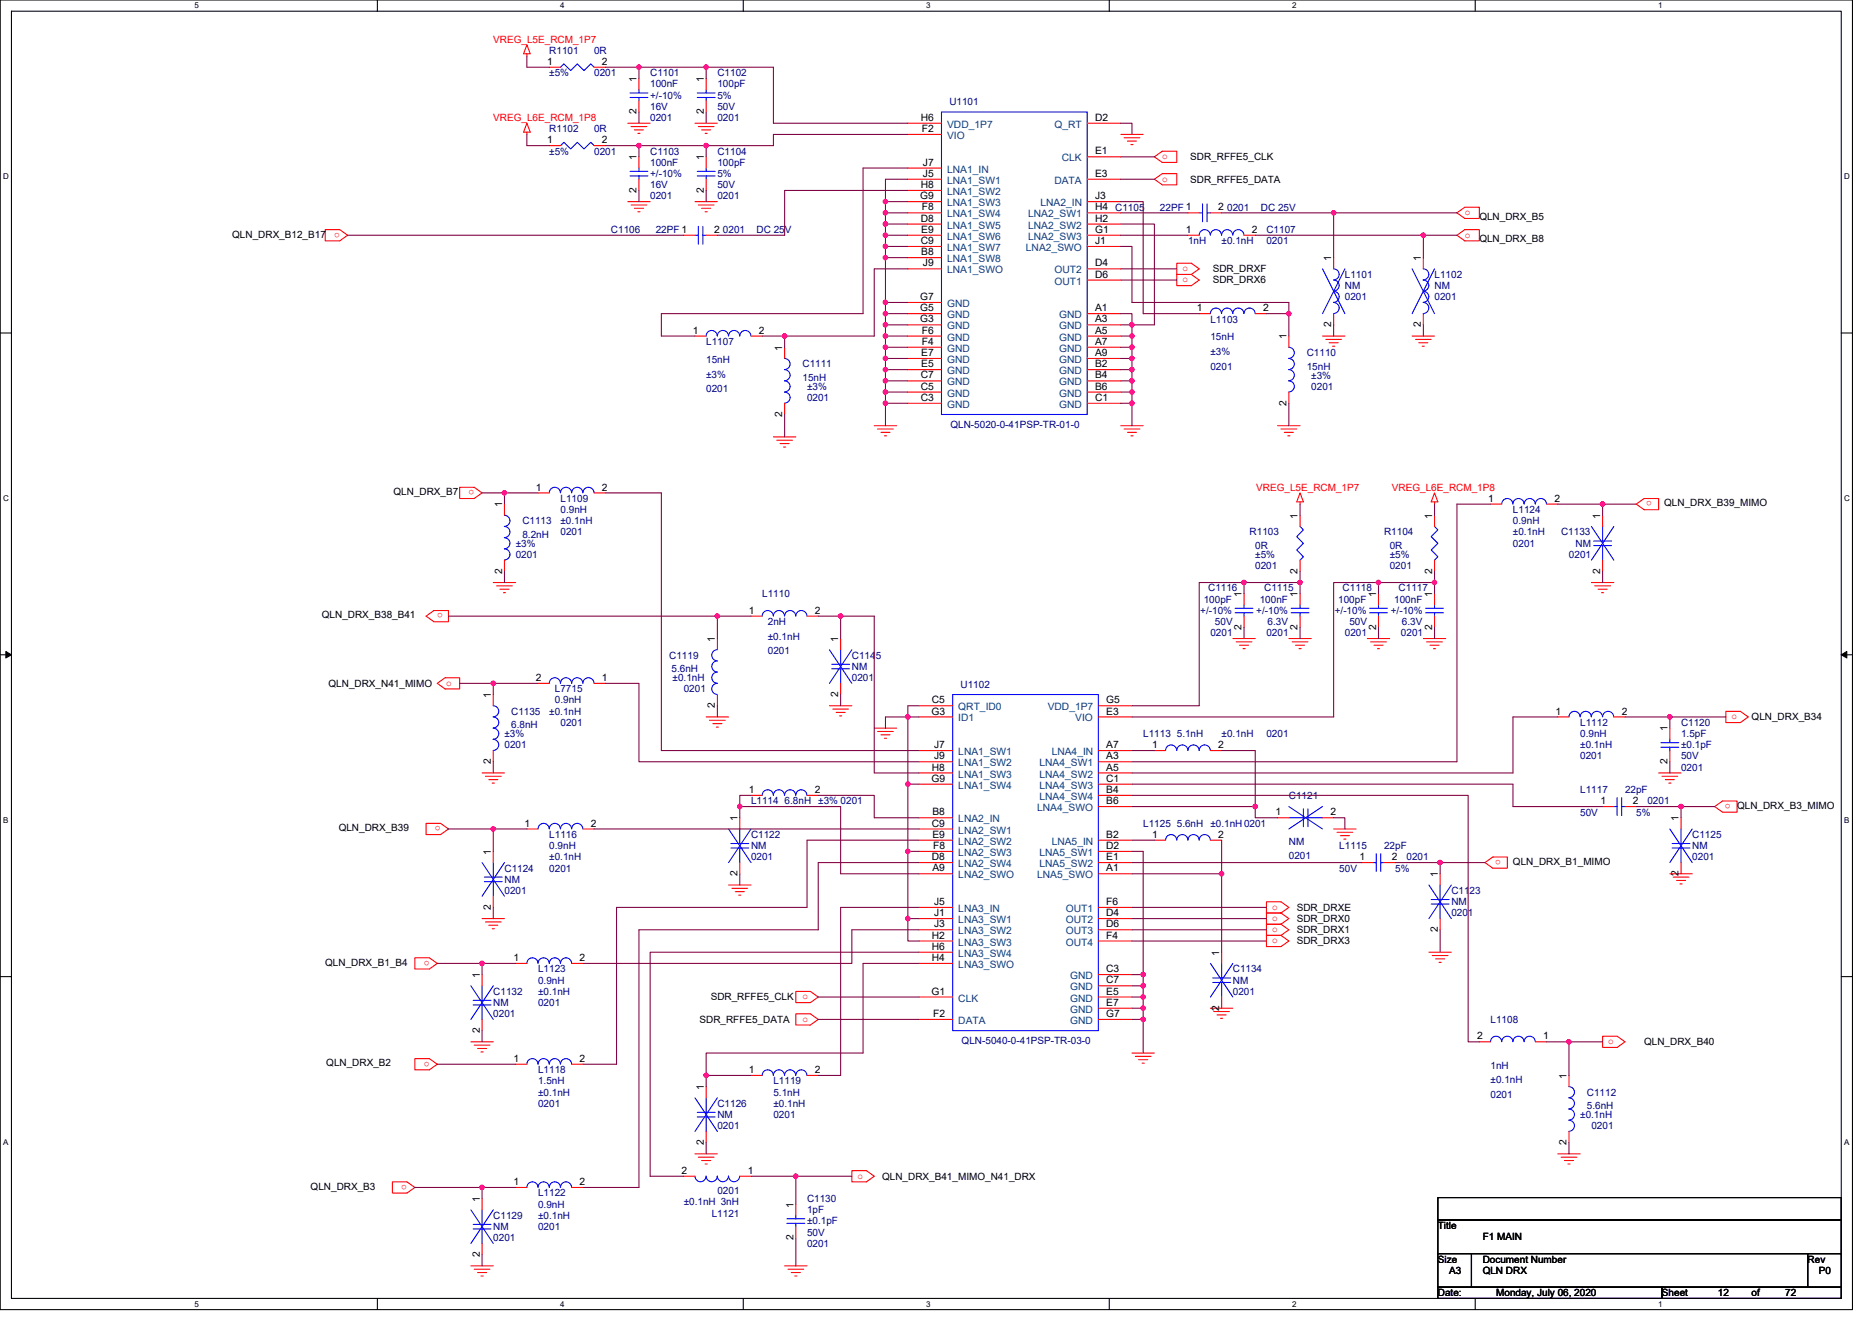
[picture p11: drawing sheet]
<svg xmlns="http://www.w3.org/2000/svg" width="297mm" height="210mm" viewBox="0 0 297 210" stroke-linecap="round" stroke-linejoin="round" font-family="sans-serif">
<defs><g id="words">
<g font-size="1.6" fill="#f00">
<text x="78.3" y="6.8">VREG_L5E_RCM_1P7</text>
<text x="78.3" y="19.2">VREG_L6E_RCM_1P8</text>
<text x="184.4" y="25.3">o</text>
<text x="184.4" y="28.8">o</text>
<text x="232.4" y="34.1">o</text>
<text x="53.9" y="36.9" transform="rotate(180 53.9 36.9)">o</text>
<text x="232.4" y="37.7">o</text>
<text x="187.6" y="43">o</text>
<text x="187.6" y="44.8">o</text>
<text x="75.2" y="77.8" transform="rotate(180 75.2 77.8)">o</text>
<text x="199.3" y="77.9">VREG_L5E_RCM_1P7</text>
<text x="220.9" y="77.9">VREG_L6E_RCM_1P8</text>
<text x="262.1" y="79.6" transform="rotate(180 262.1 79.6)">o</text>
<text x="70.3" y="97.4" transform="rotate(180 70.3 97.4)">o</text>
<text x="70.8" y="108.8">o</text>
<text x="274.7" y="114.2">o</text>
<text x="69.9" y="131.1" transform="rotate(180 69.9 131.1)">o</text>
<text x="274.6" y="127.6" transform="rotate(180 274.6 127.6)">o</text>
<text x="238.1" y="136.5" transform="rotate(180 238.1 136.5)">o</text>
<text x="201.8" y="146.2">o</text>
<text x="201.8" y="147.9">o</text>
<text x="201.8" y="149.7">o</text>
<text x="201.8" y="144.4">o</text>
<text x="68.1" y="152.5" transform="rotate(180 68.1 152.5)">o</text>
<text x="127.3" y="158.6">o</text>
<text x="127.3" y="162.2">o</text>
<text x="255.2" y="165.7">o</text>
<text x="68.1" y="168.5" transform="rotate(180 68.1 168.5)">o</text>
<text x="64.6" y="188" transform="rotate(180 64.6 188)">o</text>
<text x="136.1" y="187">o</text>
</g>
<g font-size="1.6">
<text x="86.8" y="10.3">1</text>
<text x="95.5" y="10.3">2</text>
<text x="101" y="13" transform="rotate(-90 101 13)">1</text>
<text x="111.7" y="13" transform="rotate(-90 111.7 13)">1</text>
<text x="86.8" y="22.7">1</text>
<text x="95.5" y="22.7">2</text>
<text x="101" y="18.2" transform="rotate(-90 101 18.2)">2</text>
<text x="111.7" y="18.2" transform="rotate(-90 111.7 18.2)">2</text>
<text x="146.1" y="19.2">H6</text>
<text x="146.3" y="21">F2</text>
<text x="173.8" y="19.2">D2</text>
<text x="101" y="25.4" transform="rotate(-90 101 25.4)">1</text>
<text x="111.7" y="25.4" transform="rotate(-90 111.7 25.4)">1</text>
<text x="146.1" y="29.8">H8</text>
<text x="146.4" y="28.1">J5</text>
<text x="146.4" y="26.3">J7</text>
<text x="173.8" y="24.5">E1</text>
<text x="173.8" y="28.1">E3</text>
<text x="188.9" y="25.4">SDR_RFFE5_CLK</text>
<text x="188.9" y="29">SDR_RFFE5_DATA</text>
<text x="101" y="30.6" transform="rotate(-90 101 30.6)">2</text>
<text x="111.7" y="30.6" transform="rotate(-90 111.7 30.6)">2</text>
<text x="146" y="31.6">G9</text>
<text x="146.1" y="35.2">D8</text>
<text x="146.3" y="33.4">F8</text>
<text x="173.8" y="31.6">J3</text>
<text x="173.8" y="33.4">H4</text>
<text x="173.8" y="35.2">H2</text>
<text x="193.3" y="33.4">2</text>
<text x="234.7" y="34.8">QLN_DRX_B5</text>
<text x="36.8" y="37.7">QLN_DRX_B12_B17</text>
<text x="113.3" y="37">2</text>
<text x="146.1" y="38.7">C9</text>
<text x="146.2" y="37">E9</text>
<text x="146.2" y="40.5">B8</text>
<text x="173.8" y="38.7">J1</text>
<text x="173.8" y="37">G1</text>
<text x="188.1" y="37">1</text>
<text x="198.6" y="37">2</text>
<text x="211.2" y="41.4" transform="rotate(-90 211.2 41.4)">1</text>
<text x="225.5" y="41.4" transform="rotate(-90 225.5 41.4)">1</text>
<text x="234.7" y="38.4">QLN_DRX_B8</text>
<text x="146" y="47.6">G7</text>
<text x="146.4" y="42.3">J9</text>
<text x="173.8" y="44.1">D6</text>
<text x="173.8" y="42.3">D4</text>
<text x="192.4" y="43.2">SDR_DRXF</text>
<text x="192.4" y="45">SDR_DRX6</text>
<text x="109.9" y="53">1</text>
<text x="120.4" y="53">2</text>
<text x="146" y="51.2">G3</text>
<text x="146" y="49.4">G5</text>
<text x="146.3" y="53">F6</text>
<text x="173.8" y="53">A5</text>
<text x="173.8" y="49.4">A1</text>
<text x="173.8" y="51.2">A3</text>
<text x="189.9" y="49.4">1</text>
<text x="200.4" y="49.4">2</text>
<text x="204.1" y="53.9" transform="rotate(-90 204.1 53.9)">1</text>
<text x="211.2" y="51.9" transform="rotate(-90 211.2 51.9)">2</text>
<text x="225.5" y="51.9" transform="rotate(-90 225.5 51.9)">2</text>
<text x="124.1" y="55.6" transform="rotate(-90 124.1 55.6)">1</text>
<text x="146.2" y="58.3">E5</text>
<text x="146.2" y="56.5">E7</text>
<text x="146.3" y="54.7">F4</text>
<text x="173.8" y="54.7">A7</text>
<text x="173.8" y="56.5">A9</text>
<text x="173.8" y="58.3">B2</text>
<text x="146.1" y="63.6">C3</text>
<text x="146.1" y="61.8">C5</text>
<text x="146.1" y="60.1">C7</text>
<text x="173.8" y="60.1">B4</text>
<text x="173.8" y="61.8">B6</text>
<text x="173.8" y="63.6">C1</text>
<text x="204.1" y="64.4" transform="rotate(-90 204.1 64.4)">2</text>
<text x="124.1" y="66.2" transform="rotate(-90 124.1 66.2)">2</text>
<text x="85" y="77.9">1</text>
<text x="95.5" y="77.9">2</text>
<text x="62.4" y="78.6">QLN_DRX_B7</text>
<text x="79.7" y="80.5" transform="rotate(-90 79.7 80.5)">1</text>
<text x="205.9" y="82.3" transform="rotate(-90 205.9 82.3)">1</text>
<text x="227.2" y="82.3" transform="rotate(-90 227.2 82.3)">1</text>
<text x="236.2" y="79.6">1</text>
<text x="246.7" y="79.6">2</text>
<text x="253.9" y="82.3" transform="rotate(-90 253.9 82.3)">1</text>
<text x="264.1" y="80.4">QLN_DRX_B39_MIMO</text>
<text x="79.7" y="91.1" transform="rotate(-90 79.7 91.1)">2</text>
<text x="197" y="94.8" transform="rotate(-90 197 94.8)">1</text>
<text x="205.9" y="94.8" transform="rotate(-90 205.9 94.8)">1</text>
<text x="205.9" y="91.1" transform="rotate(-90 205.9 91.1)">2</text>
<text x="218.4" y="94.8" transform="rotate(-90 218.4 94.8)">1</text>
<text x="227.2" y="94.8" transform="rotate(-90 227.2 94.8)">1</text>
<text x="227.2" y="91.1" transform="rotate(-90 227.2 91.1)">2</text>
<text x="253.9" y="91.1" transform="rotate(-90 253.9 91.1)">2</text>
<text x="51.1" y="98.1">QLN_DRX_B38_B41</text>
<text x="113.4" y="101.9" transform="rotate(-90 113.4 101.9)">1</text>
<text x="118.8" y="97.4">1</text>
<text x="129.3" y="97.4">2</text>
<text x="133" y="101.9" transform="rotate(-90 133 101.9)">1</text>
<text x="197" y="99.9" transform="rotate(-90 197 99.9)">2</text>
<text x="205.9" y="99.9" transform="rotate(-90 205.9 99.9)">2</text>
<text x="218.4" y="99.9" transform="rotate(-90 218.4 99.9)">2</text>
<text x="227.2" y="99.9" transform="rotate(-90 227.2 99.9)">2</text>
<text x="52.1" y="109">QLN_DRX_N41_MIMO</text>
<text x="77.9" y="110.8" transform="rotate(-90 77.9 110.8)">1</text>
<text x="85" y="108.1">2</text>
<text x="95.5" y="108.1">1</text>
<text x="113.4" y="112.4" transform="rotate(-90 113.4 112.4)">2</text>
<text x="133" y="110.6" transform="rotate(-90 133 110.6)">2</text>
<text x="147.8" y="113.4">G3</text>
<text x="147.9" y="111.6">C5</text>
<text x="175.5" y="111.6">G5</text>
<text x="175.5" y="113.4">E3</text>
<text x="246.8" y="113.4">1</text>
<text x="257.3" y="113.4">2</text>
<text x="148.2" y="118.7">J7</text>
<text x="175.5" y="118.7">A7</text>
<text x="182.8" y="118.7">1</text>
<text x="193.3" y="118.7">2</text>
<text x="264.6" y="116.1" transform="rotate(-90 264.6 116.1)">1</text>
<text x="277.9" y="114.3">QLN_DRX_B34</text>
<text x="77.9" y="121.3" transform="rotate(-90 77.9 121.3)">2</text>
<text x="118.8" y="125.9">1</text>
<text x="129.3" y="125.9">2</text>
<text x="147.8" y="124.1">G9</text>
<text x="147.9" y="122.3">H8</text>
<text x="148.2" y="120.5">J9</text>
<text x="175.5" y="120.5">A3</text>
<text x="175.5" y="125.9">B4</text>
<text x="175.5" y="122.3">A5</text>
<text x="175.5" y="124.1">C1</text>
<text x="264.6" y="121.3" transform="rotate(-90 264.6 121.3)">2</text>
<text x="53.7" y="131.9">QLN_DRX_B39</text>
<text x="83.2" y="131.2">1</text>
<text x="93.7" y="131.2">2</text>
<text x="117" y="130.3" transform="rotate(-90 117 130.3)">1</text>
<text x="147.9" y="131.2">C9</text>
<text x="148" y="129.4">B8</text>
<text x="175.5" y="127.6">B6</text>
<text x="202.4" y="129.4">1</text>
<text x="211.1" y="129.4">2</text>
<text x="253.9" y="127.6">1</text>
<text x="259.1" y="127.6">2</text>
<text x="266.4" y="130.3" transform="rotate(-90 266.4 130.3)">1</text>
<text x="275.6" y="128.4">QLN_DRX_B3_MIMO</text>
<text x="77.9" y="135.7" transform="rotate(-90 77.9 135.7)">1</text>
<text x="147.9" y="136.5">D8</text>
<text x="148" y="133">E9</text>
<text x="148.1" y="134.7">F8</text>
<text x="175.5" y="134.7">D2</text>
<text x="175.5" y="136.5">E1</text>
<text x="175.5" y="133">B2</text>
<text x="182.8" y="133">1</text>
<text x="193.3" y="133">2</text>
<text x="215.7" y="136.5">1</text>
<text x="220.9" y="136.5">2</text>
<text x="240.1" y="137.3">QLN_DRX_B1_MIMO</text>
<text x="117" y="139.1" transform="rotate(-90 117 139.1)">2</text>
<text x="148" y="138.3">A9</text>
<text x="148.2" y="143.6">J5</text>
<text x="175.5" y="143.6">F6</text>
<text x="175.5" y="138.3">A1</text>
<text x="228.1" y="139.2" transform="rotate(-90 228.1 139.2)">1</text>
<text x="266.4" y="139.1" transform="rotate(-90 266.4 139.1)">2</text>
<text x="77.9" y="144.4" transform="rotate(-90 77.9 144.4)">2</text>
<text x="147.9" y="149">H2</text>
<text x="148.2" y="145.4">J1</text>
<text x="148.2" y="147.2">J3</text>
<text x="175.5" y="145.4">D4</text>
<text x="175.5" y="147.2">D6</text>
<text x="175.5" y="149">F4</text>
<text x="205.8" y="146.3">SDR_DRX0</text>
<text x="205.8" y="148.1">SDR_DRX1</text>
<text x="205.8" y="149.9">SDR_DRX3</text>
<text x="205.8" y="144.5">SDR_DRXE</text>
<text x="228.1" y="148" transform="rotate(-90 228.1 148)">2</text>
<text x="51.6" y="153.3">QLN_DRX_B1_B4</text>
<text x="76.1" y="155.2" transform="rotate(-90 76.1 155.2)">1</text>
<text x="81.5" y="152.5">1</text>
<text x="92" y="152.5">2</text>
<text x="147.9" y="152.5">H4</text>
<text x="147.9" y="150.7">H6</text>
<text x="175.5" y="154.3">C3</text>
<text x="193.5" y="151.7" transform="rotate(-90 193.5 151.7)">1</text>
<text x="112.8" y="158.8">SDR_RFFE5_CLK</text>
<text x="147.8" y="157.9">G1</text>
<text x="148.1" y="161.4">F2</text>
<text x="175.5" y="156.1">C7</text>
<text x="175.5" y="157.9">E5</text>
<text x="175.5" y="159.6">E7</text>
<text x="175.5" y="161.4">G7</text>
<text x="193.5" y="160.4" transform="rotate(-90 193.5 160.4)">2</text>
<text x="76.1" y="164" transform="rotate(-90 76.1 164)">2</text>
<text x="111" y="162.3">SDR_RFFE5_DATA</text>
<text x="234.4" y="165">2</text>
<text x="244.9" y="165">1</text>
<text x="260.9" y="165.9">QLN_DRX_B40</text>
<text x="51.8" y="169.3">QLN_DRX_B2</text>
<text x="81.5" y="168.5">1</text>
<text x="92" y="168.5">2</text>
<text x="111.7" y="173" transform="rotate(-90 111.7 173)">1</text>
<text x="118.8" y="170.3">1</text>
<text x="129.3" y="170.3">2</text>
<text x="248.6" y="171.2" transform="rotate(-90 248.6 171.2)">1</text>
<text x="111.7" y="181.7" transform="rotate(-90 111.7 181.7)">2</text>
<text x="248.6" y="181.7" transform="rotate(-90 248.6 181.7)">2</text>
<text x="49.3" y="188.8">QLN_DRX_B3</text>
<text x="76.1" y="190.8" transform="rotate(-90 76.1 190.8)">1</text>
<text x="81.5" y="188.1">1</text>
<text x="92" y="188.1">2</text>
<text x="108.1" y="186.3">2</text>
<text x="118.6" y="186.3">1</text>
<text x="125.9" y="191.7" transform="rotate(-90 125.9 191.7)">1</text>
<text x="140" y="187.2">QLN_DRX_B41_MIMO_N41_DRX</text>
<text x="125.9" y="196.8" transform="rotate(-90 125.9 196.8)">2</text>
<text x="228.2" y="195.1">Title</text>
<text x="235.3" y="196.8">F1 MAIN</text>
<text x="76.1" y="199.5" transform="rotate(-90 76.1 199.5)">2</text>
<text x="228.2" y="200.4">Size</text>
<text x="229.9" y="202.2">A3</text>
<text x="235.3" y="200.4">Document Number</text>
<text x="235.3" y="202.2">QLN DRX</text>
<text x="286.8" y="200.4">Rev</text>
<text x="288.6" y="202.2">P0</text>
<text x="228.2" y="205.7">Date:</text>
<text x="237.4" y="205.7">Monday, July 06, 2020</text>
<text x="263.7" y="205.7">Sheet</text>
<text x="272.6" y="205.7">12</text>
<text x="277.9" y="205.7">of</text>
<text x="283.3" y="205.7">72</text>
</g>
<g font-size="1.6" fill="#000080">
<text x="87.2" y="8.5">R1101</text>
<text x="94.3" y="8.5">0R</text>
<text x="87.2" y="12.1">±5%</text>
<text x="94.3" y="12.1">0201</text>
<text x="103.2" y="12.1">C1101</text>
<text x="103.2" y="13.9">100nF</text>
<text x="103.2" y="17.4">16V</text>
<text x="103.2" y="15.6">+/-10%</text>
<text x="113.8" y="12.1">C1102</text>
<text x="113.8" y="13.9">100pF</text>
<text x="113.8" y="17.4">50V</text>
<text x="113.8" y="15.6">5%</text>
<text x="150.6" y="16.7">U1101</text>
<text x="87.2" y="21">R1102</text>
<text x="94.3" y="21">0R</text>
<text x="103.2" y="19.2">0201</text>
<text x="113.8" y="19.2">0201</text>
<text x="87.2" y="24.5">±5%</text>
<text x="94.3" y="24.5">0201</text>
<text x="103.2" y="24.5">C1103</text>
<text x="103.2" y="26.3">100nF</text>
<text x="103.2" y="29.9">16V</text>
<text x="103.2" y="28.1">+/-10%</text>
<text x="113.8" y="24.5">C1104</text>
<text x="113.8" y="26.3">100pF</text>
<text x="113.8" y="29.9">50V</text>
<text x="113.8" y="28.1">5%</text>
<text x="103.2" y="31.6">0201</text>
<text x="113.8" y="31.6">0201</text>
<text x="176.9" y="33.4">C1105</text>
<text x="184.1" y="33.4">22PF 1</text>
<text x="194.7" y="33.4">0201</text>
<text x="200.1" y="33.4">DC 25V</text>
<text x="96.9" y="37">C1106</text>
<text x="104.1" y="37">22PF 1</text>
<text x="114.7" y="37">0201</text>
<text x="120.1" y="37">DC 25V</text>
<text x="188.5" y="38.8">1nH</text>
<text x="193.8" y="38.8">±0.1nH</text>
<text x="201" y="38.8">0201</text>
<text x="201" y="37">C1107</text>
<text x="213.4" y="44.1">L1101</text>
<text x="213.4" y="45.9">NM</text>
<text x="213.4" y="47.6">0201</text>
<text x="227.6" y="44.1">L1102</text>
<text x="227.6" y="45.9">NM</text>
<text x="227.6" y="47.6">0201</text>
<text x="192.1" y="51.2">L1103</text>
<text x="112.1" y="54.8">L1107</text>
<text x="112.1" y="57.6">15nH</text>
<text x="112.1" y="59.9">±3%</text>
<text x="127.3" y="58.3">C1111</text>
<text x="192.1" y="54">15nH</text>
<text x="192.1" y="56.4">±3%</text>
<text x="192.1" y="58.7">0201</text>
<text x="207.3" y="56.5">C1110</text>
<text x="207.3" y="58.7">15nH</text>
<text x="112.1" y="62.2">0201</text>
<text x="127.3" y="60.5">15nH</text>
<text x="128.1" y="61.9">±3%</text>
<text x="128.1" y="63.6">0201</text>
<text x="208.1" y="60.1">±3%</text>
<text x="208.1" y="61.9">0201</text>
<text x="150.8" y="67.9">QLN-5020-0-41PSP-TR-01-0</text>
<text x="82.9" y="83.2">C1113</text>
<text x="88.9" y="79.7">L1109</text>
<text x="88.9" y="81.4">0.9nH</text>
<text x="88.9" y="83.2">±0.1nH</text>
<text x="240.1" y="81.4">L1124</text>
<text x="240.1" y="83.2">0.9nH</text>
<text x="81.8" y="86.8">±3%</text>
<text x="81.8" y="88.5">0201</text>
<text x="82.9" y="85.3">8.2nH</text>
<text x="88.9" y="85">0201</text>
<text x="198.3" y="85">R1103</text>
<text x="199.2" y="87.1">0R</text>
<text x="199.2" y="88.5">±5%</text>
<text x="219.6" y="85">R1104</text>
<text x="220.5" y="87.1">0R</text>
<text x="220.5" y="88.5">±5%</text>
<text x="240.1" y="85">±0.1nH</text>
<text x="240.1" y="86.8">0201</text>
<text x="247.7" y="85">C1133</text>
<text x="249" y="88.5">0201</text>
<text x="250" y="86.8">NM</text>
<text x="120.9" y="94.8">L1110</text>
<text x="191" y="95.7">100pF</text>
<text x="191.7" y="93.9">C1116</text>
<text x="199.2" y="90.3">0201</text>
<text x="199.9" y="95.7">100nF</text>
<text x="200.6" y="93.9">C1115</text>
<text x="212.3" y="95.7">100pF</text>
<text x="213" y="93.9">C1118</text>
<text x="220.5" y="90.3">0201</text>
<text x="221.2" y="95.7">100nF</text>
<text x="221.9" y="93.9">C1117</text>
<text x="121.8" y="99.2">2nH</text>
<text x="121.8" y="101.5">±0.1nH</text>
<text x="190.5" y="97.4">+/-10%</text>
<text x="192.1" y="101">0201</text>
<text x="192.8" y="99.2">50V</text>
<text x="199.3" y="97.4">+/-10%</text>
<text x="201" y="101">0201</text>
<text x="201.1" y="99.2">6.3V</text>
<text x="211.8" y="97.4">+/-10%</text>
<text x="213.4" y="101">0201</text>
<text x="214.1" y="99.2">50V</text>
<text x="220.7" y="97.4">+/-10%</text>
<text x="222.3" y="101">0201</text>
<text x="222.5" y="99.2">6.3V</text>
<text x="106.2" y="104.5">C1119</text>
<text x="106.5" y="106.7">5.6nH</text>
<text x="121.8" y="103.8">0201</text>
<text x="135.2" y="104.5">C1145</text>
<text x="135.2" y="106.3">NM</text>
<text x="81.1" y="113.4">C1135</text>
<text x="87.2" y="113.4">±0.1nH</text>
<text x="88" y="109.9">L7715</text>
<text x="88" y="111.7">0.9nH</text>
<text x="106.7" y="108.1">±0.1nH</text>
<text x="108.5" y="109.9">0201</text>
<text x="135.2" y="108.1">0201</text>
<text x="152.4" y="109.2">U1102</text>
<text x="80" y="117">±3%</text>
<text x="80" y="118.8">0201</text>
<text x="81.1" y="115.6">6.8nH</text>
<text x="88.9" y="115.2">0201</text>
<text x="181.4" y="117">L1113 5.1nH</text>
<text x="193.8" y="117">±0.1nH</text>
<text x="201" y="117">0201</text>
<text x="250.7" y="115.2">L1112</text>
<text x="250.7" y="117">0.9nH</text>
<text x="250.7" y="118.8">±0.1nH</text>
<text x="266.7" y="115.2">C1120</text>
<text x="266.7" y="117">1.5pF</text>
<text x="266.7" y="118.8">±0.1pF</text>
<text x="250.7" y="120.5">0201</text>
<text x="250.7" y="125.9">L1117</text>
<text x="257.8" y="125.9">22pF</text>
<text x="266.7" y="122.3">0201</text>
<text x="266.7" y="120.5">50V</text>
<text x="119.2" y="127.7">L1114 6.8nH</text>
<text x="129.8" y="127.7">±3% 0201</text>
<text x="181.4" y="131.2">L1125 5.6nH</text>
<text x="192.1" y="131.2">±0.1nH0201</text>
<text x="204.5" y="126.8">C1121</text>
<text x="250.7" y="129.4">50V</text>
<text x="259.6" y="129.4">5%</text>
<text x="261.4" y="127.7">0201</text>
<text x="87.2" y="133">L1116</text>
<text x="87.2" y="134.8">0.9nH</text>
<text x="87.2" y="136.5">±0.1nH</text>
<text x="119.2" y="133">C1122</text>
<text x="119.2" y="134.8">NM</text>
<text x="119.2" y="136.5">0201</text>
<text x="204.5" y="134">NM</text>
<text x="204.5" y="136.4">0201</text>
<text x="212.5" y="134.8">L1115</text>
<text x="219.6" y="134.8">22pF</text>
<text x="223.2" y="136.5">0201</text>
<text x="268.5" y="133">C1125</text>
<text x="268.5" y="134.8">NM</text>
<text x="268.5" y="136.5">0201</text>
<text x="80" y="138.3">C1124</text>
<text x="80" y="140.1">NM</text>
<text x="80" y="141.9">0201</text>
<text x="87.2" y="138.3">0201</text>
<text x="212.5" y="138.3">50V</text>
<text x="221.4" y="138.3">5%</text>
<text x="230.3" y="141.9">C1123</text>
<text x="230.3" y="143.7">NM</text>
<text x="230.3" y="145.4">0201</text>
<text x="85.4" y="154.3">L1123</text>
<text x="195.6" y="154.3">C1134</text>
<text x="78.3" y="157.9">C1132</text>
<text x="78.3" y="159.7">NM</text>
<text x="78.3" y="161.4">0201</text>
<text x="85.4" y="156.1">0.9nH</text>
<text x="85.4" y="157.9">±0.1nH</text>
<text x="85.4" y="159.7">0201</text>
<text x="195.6" y="156.1">NM</text>
<text x="195.6" y="157.9">0201</text>
<text x="152.6" y="165.7">QLN-5040-0-41PSP-TR-03-0</text>
<text x="236.5" y="162.3">L1108</text>
<text x="85.4" y="170.3">L1118</text>
<text x="85.4" y="172.1">1.5nH</text>
<text x="85.4" y="173.9">±0.1nH</text>
<text x="122.7" y="172.1">L1119</text>
<text x="122.7" y="173.9">5.1nH</text>
<text x="236.5" y="169.6">1nH</text>
<text x="236.5" y="171.9">±0.1nH</text>
<text x="251.8" y="173.9">C1112</text>
<text x="85.4" y="175.7">0201</text>
<text x="113.8" y="175.7">C1126</text>
<text x="113.8" y="177.4">NM</text>
<text x="113.8" y="179.2">0201</text>
<text x="122.7" y="175.7">±0.1nH</text>
<text x="122.7" y="177.4">0201</text>
<text x="236.5" y="174.2">0201</text>
<text x="250.7" y="177.4">±0.1nH</text>
<text x="251.8" y="176">5.6nH</text>
<text x="252.5" y="179.2">0201</text>
<text x="85.4" y="189.9">L1122</text>
<text x="85.4" y="191.7">0.9nH</text>
<text x="108.5" y="191.3">±0.1nH 3nH</text>
<text x="113.8" y="189.5">0201</text>
<text x="128.1" y="190.8">C1130</text>
<text x="78.3" y="193.4">C1129</text>
<text x="78.3" y="195.2">NM</text>
<text x="78.3" y="197">0201</text>
<text x="85.4" y="193.4">±0.1nH</text>
<text x="85.4" y="195.2">0201</text>
<text x="112.9" y="193.1">L1121</text>
<text x="128.1" y="192.6">1pF</text>
<text x="128.1" y="197.9">0201</text>
<text x="128.1" y="196.1">50V</text>
<text x="128.1" y="194.3">±0.1pF</text>
</g>
<g font-size="1.6" fill="#004080">
<text x="150.3" y="22.1">VIO</text>
<text x="150.3" y="20.3">VDD_1P7</text>
<text x="167.3" y="20.3">Q_RT</text>
<text x="150.3" y="29.2">LNA1_SW1</text>
<text x="150.3" y="27.4">LNA1_IN</text>
<text x="167.3" y="29.2">DATA</text>
<text x="168.5" y="25.6">CLK</text>
<text x="150.3" y="30.9">LNA1_SW2</text>
<text x="150.3" y="32.7">LNA1_SW3</text>
<text x="150.3" y="34.5">LNA1_SW4</text>
<text x="163.1" y="34.5">LNA2_SW1</text>
<text x="165.1" y="32.7">LNA2_IN</text>
<text x="150.3" y="36.3">LNA1_SW5</text>
<text x="150.3" y="38.1">LNA1_SW6</text>
<text x="150.3" y="39.8">LNA1_SW7</text>
<text x="150.3" y="41.6">LNA1_SW8</text>
<text x="162.8" y="39.8">LNA2_SWO</text>
<text x="163.1" y="36.3">LNA2_SW2</text>
<text x="163.1" y="38.1">LNA2_SW3</text>
<text x="150.3" y="43.4">LNA1_SWO</text>
<text x="167.3" y="45.2">OUT1</text>
<text x="167.3" y="43.4">OUT2</text>
<text x="150.3" y="52.3">GND</text>
<text x="150.3" y="50.5">GND</text>
<text x="150.3" y="48.7">GND</text>
<text x="168" y="50.5">GND</text>
<text x="168" y="52.3">GND</text>
<text x="150.3" y="59.4">GND</text>
<text x="150.3" y="57.6">GND</text>
<text x="150.3" y="55.8">GND</text>
<text x="150.3" y="54.1">GND</text>
<text x="168" y="54.1">GND</text>
<text x="168" y="55.8">GND</text>
<text x="168" y="57.6">GND</text>
<text x="168" y="59.4">GND</text>
<text x="150.3" y="64.7">GND</text>
<text x="150.3" y="62.9">GND</text>
<text x="150.3" y="61.2">GND</text>
<text x="168" y="61.2">GND</text>
<text x="168" y="62.9">GND</text>
<text x="168" y="64.7">GND</text>
<text x="152.1" y="112.7">QRT_ID0</text>
<text x="166.2" y="112.7">VDD_1P7</text>
<text x="152.1" y="119.8">LNA1_SW1</text>
<text x="152.1" y="114.5">ID1</text>
<text x="166.9" y="119.8">LNA4_IN</text>
<text x="170.6" y="114.5">VIO</text>
<text x="152.1" y="121.6">LNA1_SW2</text>
<text x="152.1" y="123.4">LNA1_SW3</text>
<text x="152.1" y="125.2">LNA1_SW4</text>
<text x="164.9" y="121.6">LNA4_SW1</text>
<text x="164.9" y="123.4">LNA4_SW2</text>
<text x="164.9" y="125.2">LNA4_SW3</text>
<text x="152.1" y="130.5">LNA2_IN</text>
<text x="164.6" y="128.7">LNA4_SWO</text>
<text x="164.9" y="127">LNA4_SW4</text>
<text x="152.1" y="132.3">LNA2_SW1</text>
<text x="152.1" y="134.1">LNA2_SW2</text>
<text x="152.1" y="135.8">LNA2_SW3</text>
<text x="152.1" y="137.6">LNA2_SW4</text>
<text x="164.9" y="135.8">LNA5_SW1</text>
<text x="164.9" y="137.6">LNA5_SW2</text>
<text x="166.9" y="134.1">LNA5_IN</text>
<text x="152.1" y="139.4">LNA2_SWO</text>
<text x="164.6" y="139.4">LNA5_SWO</text>
<text x="152.1" y="144.7">LNA3_IN</text>
<text x="152.1" y="146.5">LNA3_SW1</text>
<text x="152.1" y="148.3">LNA3_SW2</text>
<text x="169.1" y="144.7">OUT1</text>
<text x="169.1" y="146.5">OUT2</text>
<text x="169.1" y="148.3">OUT3</text>
<text x="152.1" y="153.6">LNA3_SWO</text>
<text x="152.1" y="150.1">LNA3_SW3</text>
<text x="152.1" y="151.8">LNA3_SW4</text>
<text x="169.1" y="150.1">OUT4</text>
<text x="169.8" y="155.4">GND</text>
<text x="152.1" y="159">CLK</text>
<text x="169.8" y="157.2">GND</text>
<text x="169.8" y="159">GND</text>
<text x="169.8" y="160.7">GND</text>
<text x="152.1" y="162.5">DATA</text>
<text x="169.8" y="162.5">GND</text>
</g>
<g font-size="1.3">
<text x="30.8" y="1.3">5</text>
<text x="88.9" y="1.3">4</text>
<text x="147" y="1.3">3</text>
<text x="205" y="1.3">2</text>
<text x="263.1" y="1.3">1</text>
<text x=".5" y="28.4">D</text>
<text x="292.6" y="28.4">D</text>
<text x=".5" y="79.5">C</text>
<text x="292.6" y="79.5">C</text>
<text x=".5" y="130.6">B</text>
<text x="292.6" y="130.6">B</text>
<text x=".5" y="181.7">A</text>
<text x="292.6" y="181.7">A</text>
<text x="30.8" y="207.4">5</text>
<text x="88.9" y="207.4">4</text>
<text x="147" y="207.4">3</text>
<text x="205" y="207.4">2</text>
<text x="263.1" y="207.4">1</text>
</g>
</g></defs>
<path d="M0 0h293.9v207.9h-293.9zM1.8 1.8h290.4v204.3h-290.4z" fill="none" stroke="#000" stroke-width=".17"/>
<g fill="#fff">
<path d="M30.8 .2h.7v1.4h-.7z"/>
<path d="M30.8 206.3h.7v1.4h-.7z"/>
</g>
<path d="M59.9 0v1.8M59.9 206.1v1.8" fill="none" stroke="#000" stroke-width=".17"/>
<g fill="#fff">
<path d="M88.9 .2h.7v1.4h-.7z"/>
<path d="M88.9 206.3h.7v1.4h-.7z"/>
</g>
<path d="M117.9 0v1.8M117.9 206.1v1.8" fill="none" stroke="#000" stroke-width=".17"/>
<g fill="#fff">
<path d="M147 .2h.7v1.4h-.7z"/>
<path d="M147 206.3h.7v1.4h-.7z"/>
</g>
<path d="M176 0v1.8M176 206.1v1.8" fill="none" stroke="#000" stroke-width=".17"/>
<g fill="#fff">
<path d="M205 .2h.7v1.4h-.7z"/>
<path d="M205 206.3h.7v1.4h-.7z"/>
</g>
<path d="M234.1 0v1.8M234.1 206.1v1.8" fill="none" stroke="#000" stroke-width=".17"/>
<g fill="#fff">
<path d="M263.1 .2h.7v1.4h-.7z"/>
<path d="M263.1 206.3h.7v1.4h-.7z"/>
<path d="M.5 27.3h.9v1.4h-.9z"/>
<path d="M292.6 27.3h.9v1.4h-.9z"/>
<path d="M.5 78.4h.9v1.4h-.9z"/>
<path d="M292.6 78.4h.9v1.4h-.9z"/>
</g>
<path d="M0 52.9h1.8M292.2 52.9h1.7" fill="none" stroke="#000" stroke-width=".17"/>
<g fill="#fff">
<path d="M.5 129.5h.8v1.4h-.8z"/>
<path d="M292.6 129.5h.9v1.4h-.9z"/>
</g>
<path d="M0 103.9h1.8M292.2 103.9h1.7" fill="none" stroke="#000" stroke-width=".17"/>
<path d="M.9 103.4l.9 .5-.9 .5zM292.2 103.9l.8-.5v1z" fill="#000" stroke="#000" stroke-width=".16"/>
<g fill="#fff">
<path d="M.5 180.5h.8v1.4h-.8z"/>
<path d="M292.6 180.5h.9v1.4h-.9z"/>
</g>
<path d="M0 155h1.8M292.2 155h1.7M228.2 190.1h64v3.5h-64zM228.2 193.6h64v5.4h-64zM228.2 199h5.3v5.3h-5.3zM233.5 199h53.3v5.3h-53.3zM286.8 199h5.4v5.3h-5.4zM228.2 204.3h35.5v1.8h-35.5zM263.7 204.3h28.5v1.8h-28.5z" fill="none" stroke="#000" stroke-width=".17"/>
<g fill="none" stroke="#f00" stroke-width=".17">
<path d="M83.6 7.1l.5 1.4h-1zM83.6 8.5v.4M83.6 19.6l.5 1.4h-1zM87.2 10.7h1.7M94.3 10.7h1.8M99.6 19.6h3.6M101.4 12.4v1.8M101.4 16v1.8M110.3 19.6h3.5M112.1 12.4v1.8M112.1 16v1.8M144.1 19.6h5.3"/>
<path d="M172.5 19.6h5.3M51.6 36.4h2.3l1.3 .9-1.3 .9h-2.3zM83.6 21v.3M87.2 23.1h1.7M94.3 23.1h1.8M99.6 32h3.6M100.1 20.1h2.5M100.1 32.5h2.5M100.7 20.6h1.4M100.7 33.1h1.4M101.2 21.2h.4M101.2 33.6h.4"/>
<path d="M101.4 24.9v1.8M101.4 28.4v1.8M108.5 37.3h1.8M110.3 32h3.5M110.8 20.1h2.5M110.8 32.5h2.5M111.3 20.6h1.5M111.3 33.1h1.5M111.9 21.2h.3M111.9 33.6h.3M112.1 24.9v1.8M112.1 28.4v1.8"/>
<path d="M112.1 37.3h1.7M144.1 28.4h5.3M144.1 30.2h5.3M144.1 32h5.3M144.1 33.8h5.3M144.1 35.6h5.3M144.1 37.3h5.3M144.1 39.1h5.3M144.1 26.7h5.3M144.1 21.3h5.3M172.5 33.8h5.3M172.5 35.6h5.3"/>
<path d="M172.5 37.3h5.3M172.5 39.1h5.3M172.5 32h5.3M172.5 28.4h5.3M172.5 24.9h5.3M177.8 21.3h3.6M178.4 21.9h2.5M178.9 22.4h1.4M179.4 22.9h.4M183.2 28.4l1.2-.8h2.3v1.7h-2.3zM183.2 24.9l1.2-.9h2.3v1.8h-2.3zM188.5 33.8h1.8"/>
<path d="M188.5 37.3h1.8M192.1 33.8h1.7M197.4 37.3h1.8M231.2 33.8l1.2-.9h2.3v1.8h-2.3zM231.2 37.3l1.2-.9h2.3v1.8h-2.3zM110.3 53.3h1.8M119.2 53.3h1.7M124.5 55.1v1.8M144.1 40.9h5.3M144.1 42.7h5.3M144.1 58.7h5.3M144.1 56.9h5.3"/>
<path d="M144.1 55.1h5.3M144.1 53.3h5.3M144.1 51.6h5.3M144.1 49.8h5.3M144.1 48h5.3M172.5 44.4h5.3M172.5 42.7h5.3M172.5 53.3h5.3M172.5 55.1h5.3M172.5 56.9h5.3M172.5 58.7h5.3M172.5 49.8h5.3"/>
<path d="M172.5 51.6h5.3M186.7 41.8h2.3l1.3 .9-1.3 .9h-2.3zM186.7 43.6h2.3l1.3 .8-1.3 .9h-2.3zM190.3 49.8h1.8M199.2 49.8h1.8M204.5 53.3v1.8M209.8 53.3h3.6M210.4 53.9h2.5M210.9 54.4h1.4M211.5 54.9h.3M211.6 40.9v1.8M211.6 49.8v1.8"/>
<path d="M224.1 53.3h3.5M224.6 53.9h2.5M225.1 54.4h1.5M225.7 54.9h.3M225.8 40.9v1.8M225.8 49.8v1.8M72.9 77.3h2.3l1.3 .9-1.3 .9h-2.3zM85.4 78.2h1.8M94.3 78.2h1.8M122.7 69.3h3.6M123.3 69.9h2.4M123.8 70.4h1.4"/>
<path d="M124.3 71h.4M124.5 64v1.8M138.7 67.6h3.6M139.3 68.1h2.4M139.8 68.6h1.4M140.3 69.2h.4M144.1 64h5.3M144.1 62.2h5.3M144.1 60.5h5.3M172.5 60.5h5.3M172.5 62.2h5.3M172.5 64h5.3"/>
<path d="M177.8 67.6h3.6M178.4 68.1h2.5M178.9 68.6h1.4M179.4 69.2h.4M202.7 67.6h3.6M203.3 68.1h2.5M203.8 68.6h1.4M204.3 69.2h.4M204.5 62.2v1.8M206.3 78.2l.5 1.5h-1zM206.3 79.7v.3M227.6 78.2l.6 1.5h-1.1z"/>
<path d="M227.6 79.7v.3M67.6 97.8l1.3-.9h2.3v1.8h-2.3zM78.3 92.5h3.5M78.8 93h2.5M79.3 93.5h1.5M79.9 94.1h.3M80 80v1.8M80 88.9v1.8M119.2 97.8h1.7M128.1 97.8h1.7M197.4 94.2v1.8M197.4 97.8v1.8"/>
<path d="M206.3 81.8v1.8M206.3 88.9v1.8M206.3 94.2v1.8M206.3 97.8v1.8M218.7 94.2v1.8M218.7 97.8v1.8M227.6 94.2v1.8M227.6 97.8v1.8M227.6 81.8v1.8M227.6 88.9v1.8M236.5 80h1.8M245.4 80h1.8"/>
<path d="M252.5 92.5h3.6M253 93h2.5M253.6 93.5h1.4M254.1 94.1h.4M254.3 81.8v1.8M254.3 88.9v1.8M259.6 80l1.3-.9h2.3v1.8h-2.3zM69.4 108.5l1.2-.9h2.3v1.7h-2.3zM78.3 110.2v1.8M78.3 119.1v1.8M85.4 108.5h1.8M94.3 108.5h1.8"/>
<path d="M112.1 113.8h3.5M112.6 114.3h2.5M113.1 114.9h1.5M113.7 115.4h.3M113.8 101.3v1.8M113.8 110.2v1.8M131.6 112h3.6M132.1 112.5h2.5M132.7 113.1h1.4M133.2 113.6h.4M133.4 101.3v1.8M133.4 108.5v1.7"/>
<path d="M138.7 115.6h3.6M139.3 116.1h2.4M139.8 116.6h1.4M140.3 117.2h.4M145.8 119.1h5.4M145.8 112h5.4M145.8 113.8h5.4M174.3 119.1h5.3M174.3 112h5.3M174.3 113.8h5.3M183.2 119.1h1.8M192.1 119.1h1.7"/>
<path d="M195.6 101.3h3.6M196.1 101.9h2.5M196.7 102.4h1.4M197.2 103h.4M204.5 101.3h3.6M205 101.9h2.5M205.6 102.4h1.4M206.1 103h.4M217 101.3h3.5M217.5 101.9h2.5M218 102.4h1.5M218.6 103h.3"/>
<path d="M225.8 101.3h3.6M226.4 101.9h2.5M226.9 102.4h1.4M227.5 103h.3M247.2 113.8h1.8M256.1 113.8h1.7M265 115.6v1.7M265 119.1v1.8M273.9 112.9h2.3l1.2 .9-1.2 .9h-2.3zM67.6 130.7h2.3l1.3 .9-1.3 .9h-2.3zM76.5 122.7h3.5M77 123.2h2.5"/>
<path d="M77.6 123.7h1.4M78.1 124.3h.3M78.3 135.1v1.8M83.6 131.6h1.8M92.5 131.6h1.8M117.4 129.8v1.8M117.4 136.9v1.8M119.2 126.2h1.7M128.1 126.2h1.7M145.8 120.9h5.4M145.8 122.7h5.4M145.8 124.5h5.4"/>
<path d="M145.8 129.8h5.4M145.8 131.6h5.4M145.8 133.3h5.4M145.8 135.1h5.4M145.8 136.9h5.4M145.8 138.7h5.4M174.3 120.9h5.3M174.3 128h5.3M174.3 133.3h5.3M174.3 126.2h5.3M174.3 122.7h5.3M174.3 124.5h5.3"/>
<path d="M174.3 135.1h5.3M174.3 136.9h5.3M174.3 138.7h5.3M183.2 133.3h1.8M192.1 133.3h1.7M202.7 129.8h1.8M209.8 129.8h1.8M211.6 131.6h3.6M212.2 132.1h2.4M212.7 132.6h1.4M213.2 133.2h.4M216.1 136.9h1.7"/>
<path d="M219.6 136.9h1.8M228.5 138.7v1.8M235.6 136.9l1.3-.9h2.3v1.8h-2.3zM254.3 128h1.8M257.8 128h1.8M263.2 122.7h3.5M263.7 123.2h2.5M264.2 123.7h1.5M264.8 124.3h.3M265 138.7h3.5M265.5 139.2h2.5M266 139.7h1.5"/>
<path d="M266.7 129.8v1.8M266.7 136.9v1.8M272.1 128l1.2-.9h2.3v1.8h-2.3zM65.8 152h2.3l1.3 .9-1.3 .9h-2.3zM76.5 145.8h3.5M76.5 154.7v1.8M77 146.3h2.5M77.6 146.9h1.4M78.1 147.4h.3M78.3 142.2v1.8M81.8 152.9h1.8M90.7 152.9h1.8"/>
<path d="M115.6 140.5h3.6M116.1 141h2.5M116.7 141.5h1.4M117.2 142.1h.4M126.3 157.4h2.3l1.2 .8-1.2 .9h-2.3zM145.8 144h5.4M145.8 145.8h5.4M145.8 152.9h5.4M145.8 149.4h5.4M145.8 151.1h5.4M145.8 147.6h5.4M145.8 158.2h5.4"/>
<path d="M174.3 144h5.3M174.3 145.8h5.3M174.3 147.6h5.3M174.3 149.4h5.3M174.3 154.7h5.3M174.3 156.5h5.3M174.3 158.2h5.3M193.8 151.1v1.8M193.8 158.2v1.8M201 148.5h2.3l1.2 .9-1.2 .8h-2.3zM201 143.1h2.3l1.2 .9-1.2 .9h-2.3zM203.3 144.9l1.2 .9-1.2 .9"/>
<path d="M203.3 146.7l1.2 .9-1.2 .9M203.3 144.9h-2.3v1.8h2.3M203.3 146.7h-2.3v1.8h2.3M226.7 151.1h3.6M227.3 151.7h2.5M227.8 152.2h1.4M228.3 152.7h.4M228.5 145.8v1.8M266.6 140.3h.3M65.8 168h2.3l1.3 .9-1.3 .9h-2.3zM74.7 165.4h3.6M75.2 165.9h2.5"/>
<path d="M75.8 166.4h1.4M76.3 167h.4M76.5 161.8v1.8M81.8 168.9h1.8M90.7 168.9h1.8M112.1 172.5v1.7M112.1 179.6v1.8M119.2 170.7h1.7M126.3 160.9h2.3l1.2 .9-1.2 .9h-2.3zM128.1 170.7h1.7M145.8 161.8h5.4M174.3 160h5.3"/>
<path d="M174.3 161.8h5.3M179.6 167.1h3.6M180.1 167.7h2.5M180.7 168.2h1.4M181.2 168.7h.4M192.1 160h3.5M192.6 160.5h2.5M193.1 161.1h1.5M193.7 161.6h.3M234.7 165.4h1.8M243.6 165.4h1.8M249 170.7v1.8"/>
<path d="M249 179.6v1.8M254.3 164.5h2.3l1.2 .9-1.2 .8h-2.3zM62.3 187.6h2.3l1.2 .9-1.2 .9h-2.3zM76.5 190.2v1.8M76.5 197.4v1.7M81.8 188.5h1.8M90.7 188.5h1.8M108.5 186.7h1.8M110.3 183.1h3.5M110.8 183.7h2.5M111.3 184.2h1.5M111.9 184.7h.3"/>
<path d="M117.4 186.7h1.8M126.3 191.1v1.8M126.3 194.7v1.8M135.2 185.8h2.3l1.2 .9-1.2 .9h-2.3zM247.2 183.1h3.5M247.7 183.7h2.5M248.2 184.2h1.5M248.8 184.7h.3M74.7 200.9h3.6M75.2 201.4h2.5M75.8 202h1.4M76.3 202.5h.4"/>
<path d="M124.5 200.9h3.6M125 201.4h2.5M125.6 202h1.4M126.1 202.5h.3"/>
</g>
<g fill="none" stroke="#00f" stroke-width=".17">
<path d="M88.9 10.7l.6-.6 1 1.1 1.1-1.1 1.1 1.1 1-1.1 .6 .6M100 14.8h2.8M100 15.5h2.8M101.4 14.2v.6M101.4 15.5v.5M110.6 14.8h2.9M110.6 15.5h2.9M112.1 14.2v.6M112.1 15.5v.5M149.4 17.8h23.1v48h-23.1zM88.9 23.1l.6-.5 1 1 1.1-1 1.1 1 1-1 .6 .5M100 27.2h2.8"/>
<path d="M100 27.9h2.8M101.4 26.7v.5M101.4 27.9v.5M110.3 37.3h.5M110.6 27.2h2.9M110.6 27.9h2.9M110.8 35.9v2.9M111.5 35.9v2.9M111.5 37.3h.6M112.1 26.7v.5M112.1 27.9v.5M190.3 33.8h.5"/>
<path d="M190.8 32.4v2.8M191.5 32.4v2.8M191.5 33.8h.6M192 37.3a.88 .88 0 0 0-.8-.9 .88 .88 0 0 0-.9 .9M193.8 37.3a.88 .88 0 0 0-.9-.9 .88 .88 0 0 0-.8 .9M197.4 37.3a.89 .89 0 0 0-.9-.9 .89 .89 0 0 0-.9 .9 .88 .88 0 0 0-.9-.9 .88 .88 0 0 0-.9 .9M112.1 53.3a.88 .88 0 0 1 .8-.8 .88 .88 0 0 1 .9 .8M113.8 53.3a.88 .88 0 0 1 .9-.8 .88 .88 0 0 1 .9 .8 .89 .89 0 0 1 .9-.8 .89 .89 0 0 1 .9 .8 .89 .89 0 0 1 .9-.8 .89 .89 0 0 1 .8 .8M124.5 56.9a.88 .88 0 0 1 .9 .9 .88 .88 0 0 1-.9 .9 .89 .89 0 0 1 .9 .8 .89 .89 0 0 1-.9 .9M192.1 49.8a.88 .88 0 0 1 .8-.9 .88 .88 0 0 1 .9 .9M193.8 49.8a.88 .88 0 0 1 .9-.9 .88 .88 0 0 1 .9 .9 .89 .89 0 0 1 .9-.9 .89 .89 0 0 1 .9 .9 .89 .89 0 0 1 .9-.9 .89 .89 0 0 1 .9 .9M204.5 55.1a.88 .88 0 0 1 .9 .9 .88 .88 0 0 1-.9 .9 .89 .89 0 0 1 .9 .9 .89 .89 0 0 1-.9 .9 .89 .89 0 0 1 .9 .8 .89 .89 0 0 1-.9 .9"/>
<path d="M209.8 42.7l3.6 7.1M211.6 42.7a.88 .88 0 0 1 .9 .9 .88 .88 0 0 1-.9 .8M211.6 44.4a.88 .88 0 0 1 .9 .9 .88 .88 0 0 1-.9 .9 .89 .89 0 0 1 .9 .9 .89 .89 0 0 1-.9 .9 .89 .89 0 0 1 .9 .9 .89 .89 0 0 1-.9 .9M213.4 42.7l-3.6 7.1M224.1 42.7l3.5 7.1M225.8 42.7a.88 .88 0 0 1 .9 .9 .88 .88 0 0 1-.9 .8M225.8 44.4a.88 .88 0 0 1 .9 .9 .88 .88 0 0 1-.9 .9 .89 .89 0 0 1 .9 .9 .89 .89 0 0 1-.9 .9 .89 .89 0 0 1 .9 .9 .89 .89 0 0 1-.9 .9M227.6 42.7l-3.5 7.1M87.2 78.2a.88 .88 0 0 1 .8-.9 .88 .88 0 0 1 .9 .9 .89 .89 0 0 1 .9-.9 .89 .89 0 0 1 .9 .9M90.7 78.2a.88 .88 0 0 1 .9-.9 .88 .88 0 0 1 .9 .9M92.5 78.2a.88 .88 0 0 1 .9-.9 .88 .88 0 0 1 .9 .9M124.5 60.5a.88 .88 0 0 1 .9 .8 .88 .88 0 0 1-.9 .9"/>
<path d="M124.5 62.2a.88 .88 0 0 1 .9 .9 .88 .88 0 0 1-.9 .9M204.5 60.5a.88 .88 0 0 1 .9 .8 .88 .88 0 0 1-.9 .9M238.3 80a.88 .88 0 0 1 .9-.9 .88 .88 0 0 1 .8 .9M240.1 80a.88 .88 0 0 1 .8-.9 .88 .88 0 0 1 .9 .9M241.8 80a.88 .88 0 0 1 .9-.9 .88 .88 0 0 1 .9 .9M243.6 80a.88 .88 0 0 1 .9-.9 .88 .88 0 0 1 .9 .9M80 81.8a.88 .88 0 0 1 .9 .9 .88 .88 0 0 1-.9 .8M80 83.6a.88 .88 0 0 1 .9 .8 .88 .88 0 0 1-.9 .9 .89 .89 0 0 1 .9 .9 .89 .89 0 0 1-.9 .9 .89 .89 0 0 1 .9 .9 .89 .89 0 0 1-.9 .9M122.7 97.8a.88 .88 0 0 0-.9-.9 .88 .88 0 0 0-.9 .9M128 97.8a.89 .89 0 0 0-.9-.9 .89 .89 0 0 0-.8 .9 .89 .89 0 0 0-.9-.9 .89 .89 0 0 0-.9 .9 .88 .88 0 0 0-.9-.9 .88 .88 0 0 0-.9 .9M196 96.5h2.8M196 97.3h2.8"/>
<path d="M197.4 96v.5M197.4 97.3v.5M204.9 96.5h2.8M204.9 97.3h2.8M206.3 83.6l.5 .5-1 1.1 1 1-1 1.1 1 1.1-.5 .5M206.3 96v.5M206.3 97.3v.5M217.3 96.5h2.9M217.3 97.3h2.9M218.7 96v.5M218.7 97.3v.5M226.2 96.5h2.8"/>
<path d="M226.2 97.3h2.8M227.6 96v.5M227.6 97.3v.5M227.6 83.6l.6 .5-1.1 1.1 1.1 1-1.1 1.1 1.1 1.1-.6 .5M252.5 83.6l3.6 5.3M252.9 85.9h2.8M252.9 86.6h2.8M254.3 83.6v2.3M254.3 86.6v2.3M256.1 83.6l-3.6 5.3M78.2 112a.88 .88 0 0 1 .9 .9 .88 .88 0 0 1-.9 .9M78.2 113.8a.88 .88 0 0 1 .9 .9 .88 .88 0 0 1-.9 .8 .89 .89 0 0 1 .9 .9 .89 .89 0 0 1-.9 .9 .89 .89 0 0 1 .9 .9 .89 .89 0 0 1-.9 .9"/>
<path d="M87.2 108.4a.89 .89 0 0 1 .9-.8 .89 .89 0 0 1 .8 .8 .88 .88 0 0 1 .9-.8 .88 .88 0 0 1 .9 .8M90.7 108.4a.88 .88 0 0 1 .9-.8 .88 .88 0 0 1 .9 .8M92.5 108.4a.88 .88 0 0 1 .9-.8 .88 .88 0 0 1 .9 .8M113.8 103.1a.88 .88 0 0 0-.9 .9 .88 .88 0 0 0 .9 .9 .89 .89 0 0 0-.9 .9 .89 .89 0 0 0 .9 .9 .89 .89 0 0 0-.9 .8 .89 .89 0 0 0 .9 .9 .89 .89 0 0 0-.9 .9 .89 .89 0 0 0 .9 .9M131.6 103.1l3.6 5.4M132 105.4h2.8M132 106.2h2.8M133.4 103.1v2.3M133.4 106.2v2.3M135.2 103.1l-3.6 5.4M151.2 110.2h23.1v53.4h-23.1zM190.3 119.1a.89 .89 0 0 0-.9-.9 .89 .89 0 0 0-.9 .9 .89 .89 0 0 0-.9-.9 .89 .89 0 0 0-.9 .9 .88 .88 0 0 0-.9-.9 .88 .88 0 0 0-.8 .9"/>
<path d="M192 119.1a.88 .88 0 0 0-.8-.9 .88 .88 0 0 0-.9 .9M250.7 113.8a.88 .88 0 0 0-.9-.9 .88 .88 0 0 0-.8 .9M252.5 113.8a.88 .88 0 0 0-.9-.9 .88 .88 0 0 0-.9 .9M256.1 113.8a.89 .89 0 0 0-.9-.9 .89 .89 0 0 0-.9 .9 .88 .88 0 0 0-.9-.9 .88 .88 0 0 0-.9 .9M263.5 117.9h2.9M263.5 118.6h2.9M265 117.3v.6M265 118.6v.5M76.5 136.9l3.5 5.3M76.9 139.2h2.8M76.9 139.9h2.8M78.3 136.9v2.3"/>
<path d="M78.3 139.9v2.3M80 136.9l-3.5 5.3M90.7 131.6a.89 .89 0 0 0-.9-.9 .89 .89 0 0 0-.9 .9 .89 .89 0 0 0-.9-.9 .89 .89 0 0 0-.9 .9 .88 .88 0 0 0-.8-.9 .88 .88 0 0 0-.9 .9M92.5 131.6a.88 .88 0 0 0-.9-.9 .88 .88 0 0 0-.9 .9M115.6 131.6l3.6 5.3M116 133.9h2.8M116 134.6h2.8M117.4 131.6v2.3M117.4 134.6v2.3M119.2 131.6l-3.6 5.3M122.7 126.2a.88 .88 0 0 0-.9-.9 .88 .88 0 0 0-.9 .9M128 126.2a.89 .89 0 0 0-.9-.9 .89 .89 0 0 0-.8 .9 .89 .89 0 0 0-.9-.9 .89 .89 0 0 0-.9 .9 .88 .88 0 0 0-.9-.9 .88 .88 0 0 0-.9 .9"/>
<path d="M190.3 133.3a.89 .89 0 0 0-.9-.8 .89 .89 0 0 0-.9 .8 .89 .89 0 0 0-.9-.8 .89 .89 0 0 0-.9 .8 .88 .88 0 0 0-.9-.8 .88 .88 0 0 0-.8 .8M192 133.3a.88 .88 0 0 0-.8-.8 .88 .88 0 0 0-.9 .8M204.5 128l5.3 3.6M204.5 129.8h2.3M206.8 128.4v2.8M207.5 128.4v2.8M207.5 129.8h2.3M209.8 128l-5.3 3.6M217.8 136.9h.6M218.4 135.5v2.8M219.1 135.5v2.8M219.1 136.9h.5"/>
<path d="M256.1 128h.5M256.6 126.6v2.8M257.3 126.6v2.8M257.3 128h.5M265 131.6l3.5 5.3M265.3 133.9h2.9M265.3 134.6h2.9M266.7 131.6v2.3M266.7 134.6v2.3M268.5 131.6l-3.5 5.3M74.7 156.5l3.6 5.3M75.1 158.8h2.8"/>
<path d="M75.1 159.5h2.8M76.5 156.5v2.3M76.5 159.5v2.3M78.3 156.5l-3.6 5.3M90.7 152.9a.89 .89 0 0 0-.9-.9 .89 .89 0 0 0-.9 .9 .89 .89 0 0 0-.9-.9 .89 .89 0 0 0-.9 .9 .89 .89 0 0 0-.8-.9 .89 .89 0 0 0-.9 .9 .88 .88 0 0 0-.9-.9 .88 .88 0 0 0-.9 .9M192.1 152.9l3.5 5.3M192.4 155.2h2.9M192.4 155.9h2.9M193.8 152.9v2.3M193.8 155.9v2.3M195.6 152.9l-3.5 5.3M226.7 140.5l3.6 5.3"/>
<path d="M227.1 142.8h2.8M227.1 143.5h2.8M228.5 140.5v2.3M228.5 143.5v2.3M230.3 140.5l-3.6 5.3M90.7 168.9a.89 .89 0 0 0-.9-.9 .89 .89 0 0 0-.9 .9 .89 .89 0 0 0-.9-.9 .89 .89 0 0 0-.9 .9 .89 .89 0 0 0-.8-.9 .89 .89 0 0 0-.9 .9 .88 .88 0 0 0-.9-.9 .88 .88 0 0 0-.9 .9M110.3 174.2l3.5 5.4M110.6 176.6h2.9M110.6 177.3h2.9M112.1 174.2v2.4M112.1 177.3v2.3M113.8 174.2l-3.5 5.4"/>
<path d="M122.7 170.7a.88 .88 0 0 0-.9-.9 .88 .88 0 0 0-.9 .9M128 170.7a.89 .89 0 0 0-.9-.9 .89 .89 0 0 0-.8 .9 .89 .89 0 0 0-.9-.9 .89 .89 0 0 0-.9 .9 .88 .88 0 0 0-.9-.9 .88 .88 0 0 0-.9 .9M236.5 165.3a.89 .89 0 0 1 .9-.8 .89 .89 0 0 1 .9 .8 .88 .88 0 0 1 .9-.8 .88 .88 0 0 1 .8 .8M240.1 165.3a.88 .88 0 0 1 .8-.8 .88 .88 0 0 1 .9 .8M241.8 165.3a.88 .88 0 0 1 .9-.8 .88 .88 0 0 1 .9 .8M248.9 172.5a.88 .88 0 0 1 .9 .8 .88 .88 0 0 1-.9 .9 .89 .89 0 0 1 .9 .9 .89 .89 0 0 1-.9 .9 .89 .89 0 0 1 .9 .9 .89 .89 0 0 1-.9 .9 .89 .89 0 0 1 .9 .9 .89 .89 0 0 1-.9 .9M74.7 192l3.6 5.4M75.1 194.3h2.8M75.1 195.1h2.8M76.5 192v2.3M76.5 195.1v2.3M78.3 192l-3.6 5.4"/>
<path d="M83.6 188.4a.88 .88 0 0 1 .9-.8 .88 .88 0 0 1 .9 .8 .89 .89 0 0 1 .9-.8 .89 .89 0 0 1 .8 .8 .89 .89 0 0 1 .9-.8 .89 .89 0 0 1 .9 .8 .89 .89 0 0 1 .9-.8 .89 .89 0 0 1 .9 .8M110.3 186.7a.88 .88 0 0 0 .9 .9 .88 .88 0 0 0 .8-.9M112.1 186.7a.88 .88 0 0 0 .8 .9 .88 .88 0 0 0 .9-.9M113.8 186.7a.89 .89 0 0 0 .9 .9 .89 .89 0 0 0 .9-.9 .88 .88 0 0 0 .9 .9 .88 .88 0 0 0 .9-.9M124.9 193.4h2.8M124.9 194.2h2.8M126.3 192.9v.5M126.3 194.2v.5"/>
</g>
<g fill="none" stroke="#800040" stroke-width=".17">
<path d="M83.6 8.9v1.8h3.6M96.1 10.7h5.3M101.4 10.7h10.7M101.4 10.7v1.7M101.4 17.8v1.8M112.1 17.8v1.8M112.1 10.7h10.6v8.9h21.4M112.1 10.7v1.7M177.8 19.6h1.8v1.7M55.2 37.3h53.3M83.6 21.3v1.8h3.6M96.1 23.1h5.3"/>
<path d="M101.4 30.2v1.8M101.4 23.1h10.7M101.4 23.1v1.8M112.1 30.2v1.8M112.1 23.1v1.8M140.5 39.1h3.6M140.5 39.1v1.8M140.5 32h3.6M140.5 32v1.8M144.1 37.3h-3.6v1.8M144.1 30.2h-19.6v7.1h-10.7M144.1 35.6h-3.6v1.7"/>
<path d="M144.1 26.7h-7.2v23.1h-32v3.5h5.4M144.1 28.4h-3.6v3.6M144.1 21.3h-21.4v1.8h-10.6M144.1 33.8h-3.6v1.8M177.8 37.3h10.7M177.8 33.8h10.7M177.8 24.9h5.4M177.8 28.4h5.4M177.8 32h3.6v17.8h8.9M177.8 39.1h1.8v8.9h24.9v1.8M177.8 35.6h5.4v16h-3.6v-1.8h-1.8M193.8 33.8h37.4"/>
<path d="M199.2 37.3h26.6M211.6 33.8v7.1M231.2 37.3h-5.4v3.6M120.9 53.3h3.6M124.5 53.3v1.8M140.5 53.3h3.6M140.5 53.3v1.8M140.5 48h3.6M140.5 58.7h3.6M140.5 48v1.8M140.5 49.8v1.8M140.5 58.7v1.8"/>
<path d="M140.5 49.8h3.6M140.5 51.6h3.6M140.5 55.1h3.6M140.5 56.9h3.6M140.5 51.6v1.7M140.5 55.1v1.8M140.5 56.9v1.8M144.1 40.9h-3.6v7.1M144.1 42.7h-5.4v10.6h-14.2M177.8 42.7h8.9M177.8 44.4h8.9M177.8 53.3h1.8v1.8"/>
<path d="M177.8 56.9h1.8M177.8 58.7h1.8M177.8 51.6h1.8v1.7M177.8 55.1h1.8v1.8M179.6 56.9v1.8M179.6 58.7v1.8M201 49.8h3.5M204.5 49.8v3.5M211.6 51.6v1.7M225.8 51.6v1.7M76.5 78.2h3.5M85.4 78.2h-5.4v1.8"/>
<path d="M96.1 78.2h8.8v40.9h40.9M124.5 65.8v3.5M140.5 64v3.6M140.5 60.5h3.6M140.5 62.2h3.6M140.5 64h3.6M140.5 60.5v1.7M140.5 62.2v1.8M177.8 60.5h1.8v1.7M177.8 62.2h1.8v1.8M177.8 64h1.8v3.6M204.5 64v3.6"/>
<path d="M71.2 97.8h42.6M80 90.7v1.8M113.8 97.8h5.4M113.8 97.8v3.5M129.8 97.8h3.6M197.4 92.5v1.7M197.4 99.6v1.7M197.4 92.5h8.9M197.4 92.5h-7.1v19.5h-10.7M206.3 92.5v1.7M206.3 80v1.8M206.3 90.7v1.8"/>
<path d="M206.3 99.6v1.7M218.7 92.5v1.7M218.7 92.5h8.9M218.7 92.5h-7.1v21.3h-32M218.7 99.6v1.7M227.6 80v1.8M227.6 90.7v1.8M227.6 99.6v1.7M227.6 92.5v1.7M236.5 80h-5.3v40.9h-51.6M247.2 80h7.1M254.3 80v1.8"/>
<path d="M254.3 90.7v1.8M254.3 80h5.3M72.9 108.5h12.5M78.3 108.5v1.7M96.1 108.5h5.3v12.4h44.4M113.8 112v1.8M133.4 101.3v-3.5h5.3v24.9h7.1M133.4 110.2v1.8M144.1 113.8v10.7M144.1 113.8h-3.6v1.8M144.1 113.8h1.7M145.8 112h-1.7v1.8"/>
<path d="M179.6 119.1h3.6M193.8 119.1h5.4v8.9M247.2 113.8h-7.1v8.9h-60.5M257.8 113.8h7.2M265 113.8v1.8M265 113.8h8.9M71.2 131.6h7.1M78.3 131.6h5.3M78.3 131.6v3.5M78.3 120.9v1.8M94.3 131.6h51.5M117.4 128h16v10.7h12.4"/>
<path d="M117.4 128v1.8M117.4 138.7v1.8M119.2 126.2h-1.8v1.8M129.8 126.2h8.9v3.6h7.1M144.1 135.1h1.7M144.1 135.1v10.7M145.8 136.9h-16v10.7h-28.4v40.9h-8.9M145.8 124.5h-1.7v10.6M145.8 133.3h-17.7v10.7h-30.3v24.9h-5.3M179.6 135.1h1.8v19.6M179.6 124.5h60.5v3.5h14.2M179.6 128h19.6"/>
<path d="M179.6 133.3h3.6M179.6 136.9h36.5M179.6 138.7h14.2M179.6 126.2h53.4v39.2h1.7M193.8 133.3v5.4M193.8 138.7v12.4M199.2 128v1.8h3.5M211.6 129.8h1.8v1.8M221.4 136.9h7.1M228.5 136.9h7.1M228.5 136.9v1.8M259.6 128h7.1"/>
<path d="M265 120.9v1.8M272.1 128h-5.4v1.8M69.4 152.9h7.1M76.5 152.9h5.3M76.5 152.9v1.8M78.3 144v1.8M129.8 158.2h16M144.1 145.8v3.6h1.7M144.1 145.8h1.7M145.8 144h-12.4v26.7h-3.6M145.8 151.1h-42.6v35.6h5.3M145.8 152.9h-8.9v14.2h-24.8v3.6"/>
<path d="M145.8 147.6h-10.6v5.3h-42.7M179.6 144h21.4M179.6 145.8h21.4M179.6 156.5h1.8M179.6 147.6h21.4M179.6 149.4h21.4M179.6 154.7h1.8M179.6 158.2h1.8M181.4 154.7v1.8M181.4 156.5v1.7M181.4 158.2v1.8M228.5 147.6v3.5"/>
<path d="M69.4 168.9h12.4M76.5 163.6v1.8M112.1 170.7v1.8M112.1 170.7h7.1M129.8 161.8h16M179.6 161.8h1.8M179.6 160h1.8M181.4 161.8v5.3M181.4 160v1.8M245.4 165.4h3.6M249 165.4h5.3M249 165.4v5.3"/>
<path d="M65.8 188.5h10.7M76.5 188.5h5.3M76.5 188.5v1.7M76.5 199.1v1.8M112.1 181.4v1.7M119.2 186.7h7.1M126.3 196.5v4.4M126.3 186.7v4.4M126.3 186.7h8.9M249 181.4v1.7"/>
</g>
<g fill="#f0f" stroke="#f0f" stroke-width=".17">
<circle cx="112" cy="10.7" r=".35"/>
<circle cx="101.4" cy="10.7" r=".35"/>
<circle cx="112" cy="23.1" r=".35"/>
<circle cx="101.4" cy="23.1" r=".35"/>
<circle cx="211.6" cy="33.8" r=".35"/>
<circle cx="140.5" cy="39.1" r=".35"/>
<circle cx="140.5" cy="40.9" r=".35"/>
<circle cx="140.5" cy="48" r=".35"/>
<circle cx="140.5" cy="51.5" r=".35"/>
<circle cx="140.5" cy="49.8" r=".35"/>
<circle cx="204.5" cy="49.8" r=".35"/>
<circle cx="179.6" cy="51.5" r=".35"/>
<circle cx="140.5" cy="55.1" r=".35"/>
<circle cx="140.5" cy="53.3" r=".35"/>
<circle cx="179.6" cy="53.3" r=".35"/>
<circle cx="179.6" cy="55.1" r=".35"/>
<circle cx="140.5" cy="58.7" r=".35"/>
<circle cx="140.5" cy="56.9" r=".35"/>
<circle cx="179.6" cy="56.9" r=".35"/>
<circle cx="179.6" cy="58.7" r=".35"/>
<circle cx="140.5" cy="62.2" r=".35"/>
<circle cx="140.5" cy="60.4" r=".35"/>
<circle cx="179.6" cy="60.4" r=".35"/>
<circle cx="179.6" cy="62.2" r=".35"/>
<circle cx="140.5" cy="64" r=".35"/>
<circle cx="179.6" cy="64" r=".35"/>
<circle cx="80" cy="78.2" r=".35"/>
<circle cx="197.4" cy="92.4" r=".35"/>
<circle cx="113.8" cy="97.8" r=".35"/>
<circle cx="133.4" cy="97.8" r=".35"/>
<circle cx="144" cy="113.8" r=".35"/>
<circle cx="264.9" cy="113.8" r=".35"/>
<circle cx="117.4" cy="128" r=".35"/>
<circle cx="199.2" cy="128" r=".35"/>
<circle cx="266.7" cy="128" r=".35"/>
<circle cx="78.3" cy="131.6" r=".35"/>
<circle cx="228.5" cy="136.9" r=".35"/>
<circle cx="181.4" cy="158.2" r=".35"/>
<circle cx="181.4" cy="156.5" r=".35"/>
<circle cx="181.4" cy="160" r=".35"/>
<circle cx="181.4" cy="161.8" r=".35"/>
<circle cx="112" cy="170.7" r=".35"/>
<circle cx="126.3" cy="186.7" r=".35"/>
<circle cx="76.5" cy="188.5" r=".35"/>
<circle cx="76.5" cy="152.9" r=".35"/>
<circle cx="193.8" cy="138.7" r=".35"/>
<circle cx="144" cy="124.4" r=".35"/>
<circle cx="144" cy="135.1" r=".35"/>
<circle cx="144" cy="145.8" r=".35"/>
<circle cx="248.9" cy="165.3" r=".35"/>
<circle cx="140.5" cy="35.5" r=".35"/>
<circle cx="140.5" cy="37.3" r=".35"/>
<circle cx="206.3" cy="92.4" r=".35"/>
<circle cx="227.6" cy="92.4" r=".35"/>
<circle cx="218.7" cy="92.4" r=".35"/>
<circle cx="140.5" cy="32" r=".35"/>
<circle cx="140.5" cy="33.8" r=".35"/>
<circle cx="254.3" cy="80" r=".35"/>
<circle cx="124.5" cy="53.3" r=".35"/>
<circle cx="78.3" cy="108.4" r=".35"/>
<circle cx="181.4" cy="154.7" r=".35"/>
<circle cx="225.8" cy="37.3" r=".35"/>
</g>
<use href="#words"/>
</svg>
